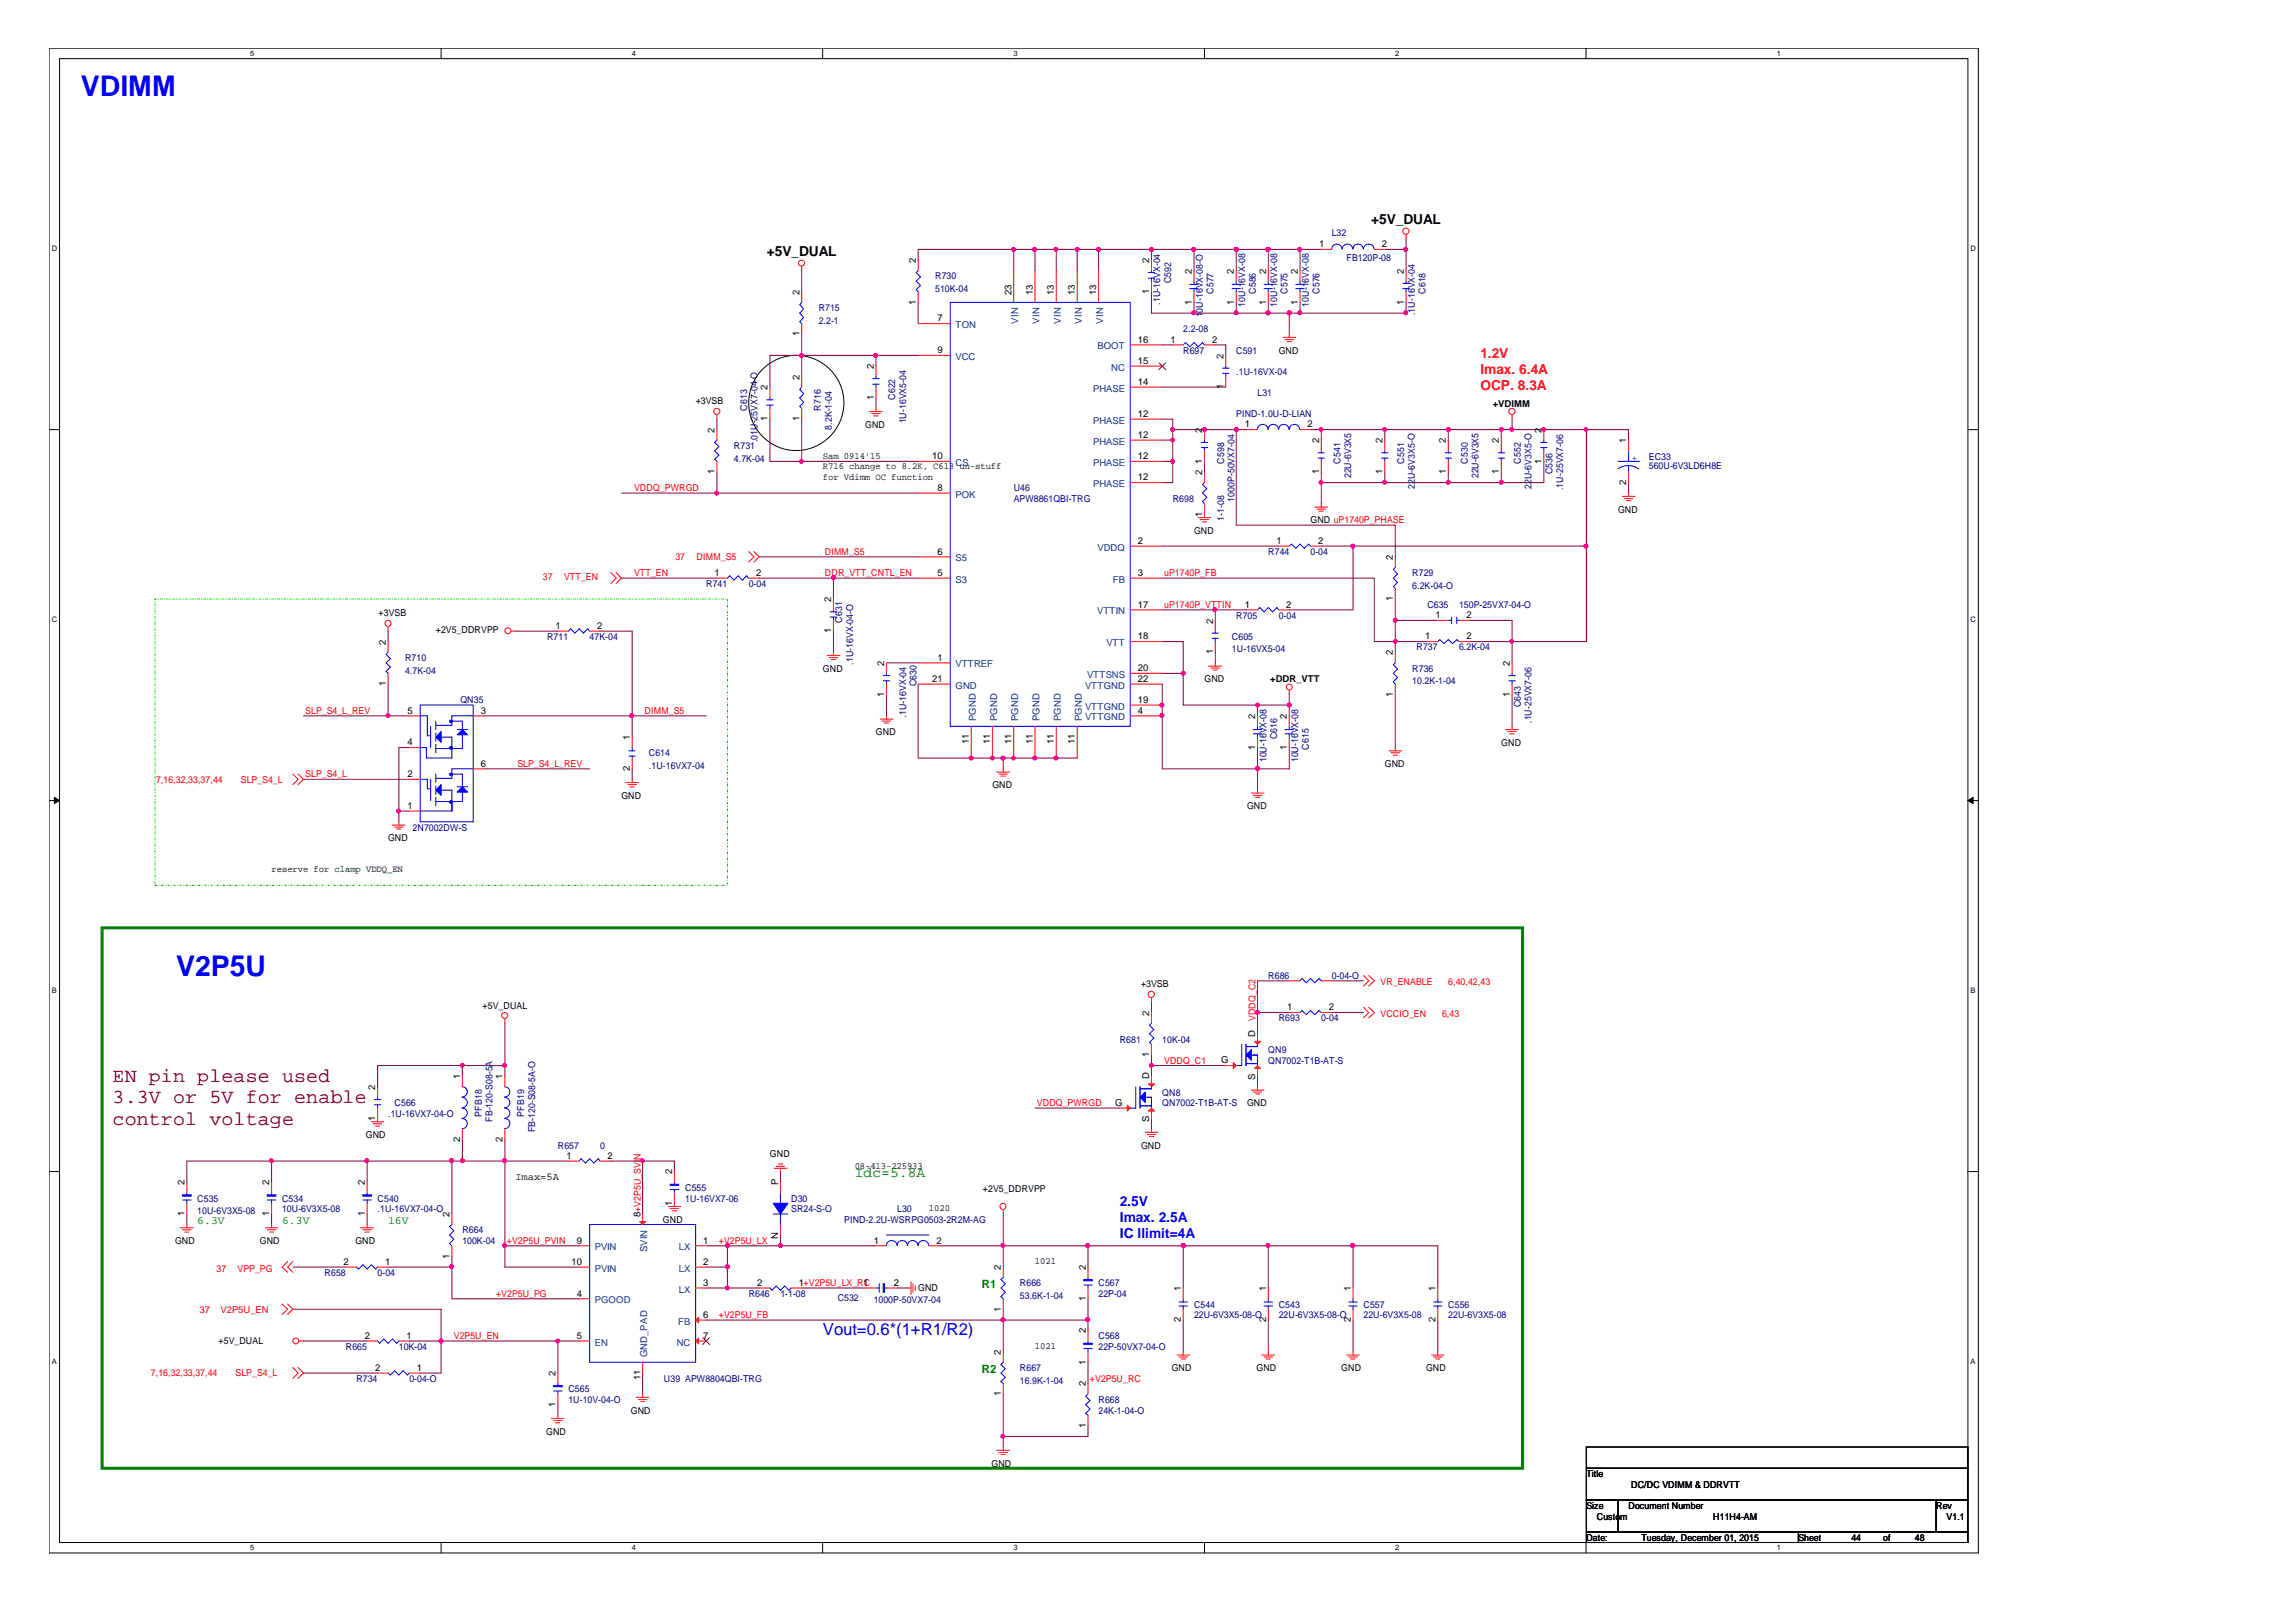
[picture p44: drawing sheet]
<svg xmlns="http://www.w3.org/2000/svg" width="297mm" height="210mm" viewBox="0 0 297 210" stroke-linecap="round" stroke-linejoin="round" font-family="sans-serif">
<defs><g id="words">
<g font-size="3.7" fill="#00f">
<text x="10.5" y="12.4">VDIMM</text>
<text x="22.8" y="126.3">V2P5U</text>
</g>
<g font-size="2.6" fill="#800000">
<text x="14.6" y="140">EN pin please used</text>
<text x="14.6" y="142.8">3.3V or 5V for enable</text>
<text x="14.6" y="145.6">control voltage</text>
</g>
<text font-size="2.2" fill="#00f" x="106.5" y="172.8">Vout=0.6*(1+R1/R2)</text>
<text font-size="1.9" fill="#008000" x="110.6" y="152.3">Idc=5.8A</text>
<g font-size="1.8">
<text x="177.4" y="29">+5V_DUAL</text>
<text x="99.2" y="33.1">+5V_DUAL</text>
</g>
<g font-size="1.8" fill="#f00">
<text x="191.5" y="46.3">1.2V</text>
<text x="191.5" y="48.4">Imax. 6.4A</text>
<text x="191.5" y="50.5">OCP. 8.3A</text>
</g>
<g font-size="1.8" fill="#00f">
<text x="144.9" y="156">2.5V</text>
<text x="144.9" y="158.1">Imax. 2.5A</text>
<text x="144.9" y="160.2">IC Ilimit=4A</text>
</g>
<g font-size="1.5" fill="#008000">
<text x="25.5" y="158.3">6.3V</text>
<text x="36.5" y="158.3">6.3V</text>
<text x="50.2" y="158.3">16V</text>
<text x="127" y="166.7">R1</text>
<text x="127" y="177.6">R2</text>
</g>
<text font-size="1.4" x="66.7" y="152.8">Imax=5A</text>
<g font-size="1.2">
<text x="118.5" y="34.1" transform="rotate(-90 118.5 34.1)">2</text>
<text x="148.7" y="34.1" transform="rotate(-90 148.7 34.1)">2</text>
<text x="154.2" y="35.4" transform="rotate(-90 154.2 35.4)">2</text>
<text x="159.6" y="35.4" transform="rotate(-90 159.6 35.4)">2</text>
<text x="163.8" y="35.4" transform="rotate(-90 163.8 35.4)">2</text>
<text x="167.9" y="35.4" transform="rotate(-90 167.9 35.4)">2</text>
<text x="170.6" y="32">1</text>
<text x="178.8" y="32">2</text>
<text x="181.6" y="35.4" transform="rotate(-90 181.6 35.4)">2</text>
<text x="103.4" y="38.2" transform="rotate(-90 103.4 38.2)">2</text>
<text x="118.5" y="39.4" transform="rotate(-90 118.5 39.4)">1</text>
<text x="121.3" y="41.6">7</text>
<text x="130.9" y="38.2" transform="rotate(-90 130.9 38.2)">23</text>
<text x="133.6" y="38.2" transform="rotate(-90 133.6 38.2)">13</text>
<text x="136.4" y="38.2" transform="rotate(-90 136.4 38.2)">13</text>
<text x="139.1" y="38.2" transform="rotate(-90 139.1 38.2)">13</text>
<text x="141.8" y="38.2" transform="rotate(-90 141.8 38.2)">13</text>
<text x="148.7" y="38" transform="rotate(-90 148.7 38)">1</text>
<text x="154.2" y="39.4" transform="rotate(-90 154.2 39.4)">1</text>
<text x="159.6" y="39.4" transform="rotate(-90 159.6 39.4)">1</text>
<text x="163.8" y="39.4" transform="rotate(-90 163.8 39.4)">1</text>
<text x="167.9" y="39.4" transform="rotate(-90 167.9 39.4)">1</text>
<text x="181.6" y="39.4" transform="rotate(-90 181.6 39.4)">1</text>
<text x="103.4" y="43.5" transform="rotate(-90 103.4 43.5)">1</text>
<text x="113" y="47.8" transform="rotate(-90 113 47.8)">2</text>
<text x="121.3" y="45.7">9</text>
<text x="147.2" y="47.1">15</text>
<text x="147.2" y="44.3">16</text>
<text x="151.4" y="44.3">1</text>
<text x="156.8" y="44.3">2</text>
<text x="158.3" y="46.4" transform="rotate(-90 158.3 46.4)">2</text>
<text x="165.4" y="45.8">GND</text>
<text x="90" y="52.3">+3VSB</text>
<text x="99.3" y="50.5" transform="rotate(-90 99.3 50.5)">2</text>
<text x="103.4" y="49.1" transform="rotate(-90 103.4 49.1)">2</text>
<text x="113" y="51.7" transform="rotate(-90 113 51.7)">1</text>
<text x="147.2" y="53.9">12</text>
<text x="147.2" y="49.8">14</text>
<text x="158.3" y="50.4" transform="rotate(-90 158.3 50.4)">1</text>
<text x="193.1" y="52.6">+VDIMM</text>
<text x="92.5" y="56" transform="rotate(-90 92.5 56)">2</text>
<text x="99.3" y="54.5" transform="rotate(-90 99.3 54.5)">1</text>
<text x="103.4" y="54.5" transform="rotate(-90 103.4 54.5)">1</text>
<text x="106.5" y="59.4">Sam 0914'15</text>
<text x="111.9" y="55.4">GND</text>
<text x="120.6" y="59.4">10</text>
<text x="147.2" y="59.4">12</text>
<text x="147.2" y="56.7">12</text>
<text x="155.5" y="56" transform="rotate(-90 155.5 56)">2</text>
<text x="161" y="55.3">1</text>
<text x="169.2" y="55.3">2</text>
<text x="170.6" y="57.4" transform="rotate(-90 170.6 57.4)">2</text>
<text x="178.9" y="57.4" transform="rotate(-90 178.9 57.4)">2</text>
<text x="187.1" y="57.4" transform="rotate(-90 187.1 57.4)">2</text>
<text x="193.9" y="57.4" transform="rotate(-90 193.9 57.4)">2</text>
<text x="199.4" y="56" transform="rotate(-90 199.4 56)">2</text>
<text x="210.4" y="57.4" transform="rotate(-90 210.4 57.4)">1</text>
<text x="92.5" y="61.4" transform="rotate(-90 92.5 61.4)">1</text>
<text x="106.5" y="60.7">R716 change to 8.2K, C613 un-stuff</text>
<text x="106.5" y="62.1">for Vdimm OC function</text>
<text x="121.3" y="63.5">8</text>
<text x="147.2" y="62.2">12</text>
<text x="155.5" y="61.5" transform="rotate(-90 155.5 61.5)">2</text>
<text x="155.5" y="60" transform="rotate(-90 155.5 60)">1</text>
<text x="170.6" y="61.4" transform="rotate(-90 170.6 61.4)">1</text>
<text x="178.9" y="61.4" transform="rotate(-90 178.9 61.4)">1</text>
<text x="187.1" y="61.4" transform="rotate(-90 187.1 61.4)">1</text>
<text x="193.9" y="61.4" transform="rotate(-90 193.9 61.4)">1</text>
<text x="199.4" y="60" transform="rotate(-90 199.4 60)">1</text>
<text x="210.4" y="62.8" transform="rotate(-90 210.4 62.8)">2</text>
<text x="121.3" y="71.8">6</text>
<text x="147.2" y="70.4">2</text>
<text x="154.5" y="69.1">GND</text>
<text x="155.5" y="66.9" transform="rotate(-90 155.5 66.9)">1</text>
<text x="165.1" y="70.4">1</text>
<text x="169.5" y="67.7">GND uP1740P_PHASE</text>
<text x="170.5" y="70.4">2</text>
<text x="209.3" y="66.4">GND</text>
<text x="92.5" y="74.5">1</text>
<text x="97.8" y="74.5">2</text>
<text x="107.5" y="77.9" transform="rotate(-90 107.5 77.9)">2</text>
<text x="121.3" y="74.5">5</text>
<text x="147.2" y="74.5">3</text>
<text x="180.2" y="77.8" transform="rotate(-90 180.2 77.8)">1</text>
<text x="180.2" y="72.4" transform="rotate(-90 180.2 72.4)">2</text>
<text x="49" y="79.8">+3VSB</text>
<text x="49.9" y="83.4" transform="rotate(-90 49.9 83.4)">2</text>
<text x="56.4" y="82">+2V5_DDRVPP</text>
<text x="71.9" y="81.4">1</text>
<text x="77.3" y="81.4">2</text>
<text x="107.5" y="81.9" transform="rotate(-90 107.5 81.9)">1</text>
<text x="147.2" y="78.6">17</text>
<text x="147.2" y="82.7">18</text>
<text x="156.9" y="80.7" transform="rotate(-90 156.9 80.7)">2</text>
<text x="161" y="78.6">1</text>
<text x="166.4" y="78.6">2</text>
<text x="184.4" y="82.7">1</text>
<text x="185.7" y="80">1</text>
<text x="189.7" y="80">2</text>
<text x="189.7" y="82.7">2</text>
<text x="49.9" y="88.8" transform="rotate(-90 49.9 88.8)">1</text>
<text x="106.5" y="86.9">GND</text>
<text x="114.4" y="86.2" transform="rotate(-90 114.4 86.2)">2</text>
<text x="120.6" y="88.2">21</text>
<text x="121.3" y="85.5">1</text>
<text x="147.2" y="86.8">20</text>
<text x="147.2" y="88.2">22</text>
<text x="155.8" y="88.3">GND</text>
<text x="156.9" y="84.7" transform="rotate(-90 156.9 84.7)">1</text>
<text x="164.3" y="88.3">+DDR_VTT</text>
<text x="180.2" y="84.8" transform="rotate(-90 180.2 84.8)">2</text>
<text x="195.3" y="86.2" transform="rotate(-90 195.3 86.2)">2</text>
<text x="52.7" y="92.3">5</text>
<text x="62.2" y="92.3">3</text>
<text x="81.5" y="95.8" transform="rotate(-90 81.5 95.8)">1</text>
<text x="113.3" y="95.1">GND</text>
<text x="114.4" y="90.2" transform="rotate(-90 114.4 90.2)">1</text>
<text x="147.2" y="92.3">4</text>
<text x="147.2" y="90.9">19</text>
<text x="162.4" y="93" transform="rotate(-90 162.4 93)">2</text>
<text x="166.5" y="93" transform="rotate(-90 166.5 93)">2</text>
<text x="180.2" y="90.2" transform="rotate(-90 180.2 90.2)">1</text>
<text x="195.3" y="90.2" transform="rotate(-90 195.3 90.2)">1</text>
<text x="52.7" y="100.6">2</text>
<text x="52.7" y="96.4">4</text>
<text x="62.2" y="99.2">6</text>
<text x="81.5" y="99.8" transform="rotate(-90 81.5 99.8)">2</text>
<text x="125.3" y="96.3" transform="rotate(-90 125.3 96.3)">11</text>
<text x="128.1" y="96.3" transform="rotate(-90 128.1 96.3)">11</text>
<text x="128.4" y="102">GND</text>
<text x="130.9" y="96.3" transform="rotate(-90 130.9 96.3)">11</text>
<text x="133.6" y="96.3" transform="rotate(-90 133.6 96.3)">11</text>
<text x="136.4" y="96.3" transform="rotate(-90 136.4 96.3)">11</text>
<text x="139.1" y="96.3" transform="rotate(-90 139.1 96.3)">11</text>
<text x="162.4" y="97" transform="rotate(-90 162.4 97)">1</text>
<text x="166.5" y="97" transform="rotate(-90 166.5 97)">1</text>
<text x="179.2" y="99.2">GND</text>
<text x="194.2" y="96.5">GND</text>
<text x="52.7" y="104.7">1</text>
<text x="80.4" y="103.4">GND</text>
<text x="161.3" y="104.7">GND</text>
<text x="35.1" y="112.8">reserve for clamp VDDQ_EN</text>
<text x="50.2" y="108.9">GND</text>
<text x="62.4" y="130.5">+5V_DUAL</text>
<text x="147.6" y="127.8">+3VSB</text>
<text x="148.7" y="131.4" transform="rotate(-90 148.7 131.4)">2</text>
<text x="166.5" y="130.7">1</text>
<text x="171.9" y="130.7">2</text>
<text x="148.7" y="136.8" transform="rotate(-90 148.7 136.8)">1</text>
<text x="158" y="137.6">G</text>
<text x="162.4" y="134.2" transform="rotate(-90 162.4 134.2)">D</text>
<text x="48.6" y="141" transform="rotate(-90 48.6 141)">2</text>
<text x="59.5" y="139.7" transform="rotate(-90 59.5 139.7)">1</text>
<text x="65" y="139.7" transform="rotate(-90 65 139.7)">1</text>
<text x="144.3" y="143.1">G</text>
<text x="148.7" y="139.7" transform="rotate(-90 148.7 139.7)">D</text>
<text x="161.3" y="143.1">GND</text>
<text x="162.4" y="139.7" transform="rotate(-90 162.4 139.7)">S</text>
<text x="47.3" y="147.2">GND</text>
<text x="48.6" y="145" transform="rotate(-90 48.6 145)">1</text>
<text x="59.5" y="147.8" transform="rotate(-90 59.5 147.8)">2</text>
<text x="65" y="147.8" transform="rotate(-90 65 147.8)">2</text>
<text x="73.3" y="150">1</text>
<text x="78.6" y="150">2</text>
<text x="99.6" y="149.7">GND</text>
<text x="147.6" y="148.6">GND</text>
<text x="148.7" y="145.2" transform="rotate(-90 148.7 145.2)">S</text>
<text x="23.9" y="153.4" transform="rotate(-90 23.9 153.4)">2</text>
<text x="34.8" y="153.4" transform="rotate(-90 34.8 153.4)">2</text>
<text x="47.2" y="153.4" transform="rotate(-90 47.2 153.4)">2</text>
<text x="87" y="152" transform="rotate(-90 87 152)">2</text>
<text x="100.7" y="153.4" transform="rotate(-90 100.7 153.4)">P</text>
<text x="110.6" y="151.3">08-413-225933</text>
<text x="127.2" y="154.3">+2V5_DDRVPP</text>
<text x="22.6" y="161">GND</text>
<text x="23.9" y="157.4" transform="rotate(-90 23.9 157.4)">1</text>
<text x="33.6" y="161">GND</text>
<text x="34.8" y="157.4" transform="rotate(-90 34.8 157.4)">1</text>
<text x="46" y="161">GND</text>
<text x="47.2" y="157.4" transform="rotate(-90 47.2 157.4)">1</text>
<text x="58.2" y="157.5" transform="rotate(-90 58.2 157.5)">2</text>
<text x="74.6" y="160.9">9</text>
<text x="82.8" y="157.5" transform="rotate(-90 82.8 157.5)">8+V2P5U_SVIN</text>
<text x="85.8" y="158.3">GND</text>
<text x="87" y="156" transform="rotate(-90 87 156)">1</text>
<text x="91" y="160.9">1</text>
<text x="100.7" y="160.3" transform="rotate(-90 100.7 160.3)">N</text>
<text x="113" y="160.9">1</text>
<text x="120.2" y="156.7">1020</text>
<text x="121.2" y="160.9">2</text>
<text x="44.4" y="163.7">2</text>
<text x="49.8" y="163.7">1</text>
<text x="58.2" y="162.9" transform="rotate(-90 58.2 162.9)">1</text>
<text x="74" y="163.7">10</text>
<text x="74.6" y="167.8">4</text>
<text x="91" y="166.4">3</text>
<text x="91" y="163.7">2</text>
<text x="98" y="166.4">2</text>
<text x="103.3" y="166.4">1+V2P5U_LX_RC</text>
<text x="111.7" y="166.4">1</text>
<text x="115.7" y="166.4">2</text>
<text x="118.8" y="167">GND</text>
<text x="129.5" y="164.4" transform="rotate(-90 129.5 164.4)">2</text>
<text x="133.9" y="163.6">1021</text>
<text x="140.5" y="164.4" transform="rotate(-90 140.5 164.4)">2</text>
<text x="152.8" y="167.1" transform="rotate(-90 152.8 167.1)">1</text>
<text x="163.8" y="167.1" transform="rotate(-90 163.8 167.1)">1</text>
<text x="174.8" y="167.1" transform="rotate(-90 174.8 167.1)">1</text>
<text x="185.7" y="167.1" transform="rotate(-90 185.7 167.1)">1</text>
<text x="28.3" y="173.9">+5V_DUAL</text>
<text x="47.2" y="173.2">2</text>
<text x="52.6" y="173.2">1</text>
<text x="74.6" y="173.2">5</text>
<text x="91" y="170.5">6</text>
<text x="91" y="173.2">7</text>
<text x="129.5" y="169.7" transform="rotate(-90 129.5 169.7)">1</text>
<text x="140.5" y="172.6" transform="rotate(-90 140.5 172.6)">2</text>
<text x="140.5" y="168.3" transform="rotate(-90 140.5 168.3)">1</text>
<text x="152.8" y="171.1" transform="rotate(-90 152.8 171.1)">2</text>
<text x="163.8" y="171.1" transform="rotate(-90 163.8 171.1)">2</text>
<text x="174.8" y="171.1" transform="rotate(-90 174.8 171.1)">2</text>
<text x="185.7" y="171.1" transform="rotate(-90 185.7 171.1)">2</text>
<text x="48.6" y="177.4">2</text>
<text x="53.9" y="177.4">1</text>
<text x="71.9" y="178.1" transform="rotate(-90 71.9 178.1)">2</text>
<text x="82.8" y="178.6" transform="rotate(-90 82.8 178.6)">11</text>
<text x="129.5" y="175.3" transform="rotate(-90 129.5 175.3)">2</text>
<text x="133.9" y="174.6">1021</text>
<text x="140.5" y="179.4" transform="rotate(-90 140.5 179.4)">2</text>
<text x="140.5" y="176.6" transform="rotate(-90 140.5 176.6)">1</text>
<text x="151.6" y="177.4">GND</text>
<text x="162.6" y="177.4">GND</text>
<text x="173.5" y="177.4">GND</text>
<text x="184.5" y="177.4">GND</text>
<text x="70.7" y="185.7">GND</text>
<text x="71.9" y="182" transform="rotate(-90 71.9 182)">1</text>
<text x="81.6" y="182.9">GND</text>
<text x="129.5" y="180.7" transform="rotate(-90 129.5 180.7)">1</text>
<text x="140.5" y="184.8" transform="rotate(-90 140.5 184.8)">1</text>
<text x="128.3" y="189.8">GND</text>
<text x="205.2" y="191.1">Title</text>
<text x="205.2" y="195.3">Size</text>
<text x="206.6" y="196.7">Custom</text>
<text x="210.7" y="195.3">Document Number</text>
<text x="211" y="192.5">DC/DC VDIMM &amp; DDRVTT</text>
<text x="221.7" y="196.7">H11H4-AM</text>
<text x="250.5" y="195.3">Rev</text>
<text x="251.8" y="196.7">V1.1</text>
<text x="205.2" y="199.4">Date:</text>
<text x="212.3" y="199.4">Tuesday, December 01, 2015</text>
<text x="232.7" y="199.4">Sheet</text>
<text x="239.5" y="199.4">44</text>
<text x="243.6" y="199.4">of</text>
<text x="247.7" y="199.4">48</text>
</g>
<g font-size="1.2" fill="#000080">
<text x="172.3" y="30.5">L32</text>
<text x="174.2" y="33.8">FB120P-08</text>
<text x="105.9" y="40.3">R715</text>
<text x="105.9" y="41.9">2.2-1</text>
<text x="121" y="36.2">R730</text>
<text x="121" y="37.8">510K-04</text>
<text x="150.1" y="39.4" transform="rotate(-90 150.1 39.4)">.1U-16VX-04</text>
<text x="151.5" y="36.7" transform="rotate(-90 151.5 36.7)">C592</text>
<text x="155.6" y="41.1" transform="rotate(-90 155.6 41.1)">10U-16VX-08-O</text>
<text x="157" y="38" transform="rotate(-90 157 38)">C577</text>
<text x="161.1" y="39.7" transform="rotate(-90 161.1 39.7)">10U-16VX-08</text>
<text x="162.5" y="38" transform="rotate(-90 162.5 38)">C586</text>
<text x="165.2" y="39.7" transform="rotate(-90 165.2 39.7)">10U-16VX-08</text>
<text x="166.6" y="38" transform="rotate(-90 166.6 38)">C575</text>
<text x="169.3" y="39.7" transform="rotate(-90 169.3 39.7)">10U-16VX-08</text>
<text x="170.7" y="38" transform="rotate(-90 170.7 38)">C576</text>
<text x="183" y="40.8" transform="rotate(-90 183 40.8)">.1U-16VX-04</text>
<text x="184.4" y="38" transform="rotate(-90 184.4 38)">C618</text>
<text x="153.1" y="45.8">R697</text>
<text x="153.1" y="43">2.2-08</text>
<text x="159.9" y="45.8">C591</text>
<text x="96.6" y="53.1" transform="rotate(-90 96.6 53.1)">C613</text>
<text x="106.2" y="53.1" transform="rotate(-90 106.2 53.1)">R716</text>
<text x="115.8" y="51.7" transform="rotate(-90 115.8 51.7)">C622</text>
<text x="159.9" y="54">PIND-1.0U-D-LIAN</text>
<text x="159.9" y="48.5">.1U-16VX-04</text>
<text x="162.7" y="51.2">L31</text>
<text x="95" y="58.1">R731</text>
<text x="95" y="59.7">4.7K-04</text>
<text x="98" y="57.2" transform="rotate(-90 98 57.2)">.01U-25VX7-04-O</text>
<text x="107.6" y="55.6" transform="rotate(-90 107.6 55.6)">8.2K-1-04</text>
<text x="117.2" y="54.8" transform="rotate(-90 117.2 54.8)">1U-16VX5-04</text>
<text x="213.3" y="59.5">EC33</text>
<text x="131.1" y="65">APW8861QBI-TRG</text>
<text x="131.1" y="63.6">U46</text>
<text x="151.7" y="65">R698</text>
<text x="158.4" y="60" transform="rotate(-90 158.4 60)">C598</text>
<text x="159.7" y="64.9" transform="rotate(-90 159.7 64.9)">1000P-50VX7-04</text>
<text x="173.4" y="60" transform="rotate(-90 173.4 60)">C541</text>
<text x="174.8" y="61.9" transform="rotate(-90 174.8 61.9)">22U-6V3X5</text>
<text x="181.7" y="60" transform="rotate(-90 181.7 60)">C551</text>
<text x="183" y="63.3" transform="rotate(-90 183 63.3)">22U-6V3X5-O</text>
<text x="189.9" y="60" transform="rotate(-90 189.9 60)">C530</text>
<text x="191.3" y="61.9" transform="rotate(-90 191.3 61.9)">22U-6V3X5</text>
<text x="196.8" y="60" transform="rotate(-90 196.8 60)">C552</text>
<text x="198.1" y="63.3" transform="rotate(-90 198.1 63.3)">22U-6V3X5-O</text>
<text x="200.9" y="61.4" transform="rotate(-90 200.9 61.4)">C536</text>
<text x="202.2" y="63.4" transform="rotate(-90 202.2 63.4)">.1U-25VX7-06</text>
<text x="213.3" y="60.7">560U-6V3LD6H8E</text>
<text x="158.4" y="67.4" transform="rotate(-90 158.4 67.4)">1-1-08</text>
<text x="164.1" y="71.8">R744</text>
<text x="169.5" y="71.8">0-04</text>
<text x="91.4" y="76">R741</text>
<text x="96.9" y="76">0-04</text>
<text x="182.7" y="74.6">R729</text>
<text x="182.7" y="76.2">6.2K-04-O</text>
<text x="70.8" y="82.8">R711</text>
<text x="76.3" y="82.8">47K-04</text>
<text x="109" y="80.6" transform="rotate(-90 109 80.6)">C631</text>
<text x="159.4" y="82.8">C605</text>
<text x="159.9" y="80.1">R705</text>
<text x="165.4" y="80.1">0-04</text>
<text x="184.7" y="78.7">C635</text>
<text x="188.8" y="78.7">150P-25VX7-04-O</text>
<text x="52.4" y="85.5">R710</text>
<text x="52.4" y="87.2">4.7K-04</text>
<text x="110.4" y="86" transform="rotate(-90 110.4 86)">.1U-16VX-04-O</text>
<text x="118.6" y="88.8" transform="rotate(-90 118.6 88.8)">C630</text>
<text x="159.4" y="84.4">1U-16VX5-04</text>
<text x="182.7" y="86.9">R736</text>
<text x="182.7" y="88.6">10.2K-1-04</text>
<text x="183.3" y="84.2">R737</text>
<text x="188.8" y="84.2">6.2K-04</text>
<text x="59.6" y="91">QN35</text>
<text x="117.2" y="92.9" transform="rotate(-90 117.2 92.9)">.1U-16VX-04</text>
<text x="165.2" y="95.6" transform="rotate(-90 165.2 95.6)">C616</text>
<text x="196.8" y="91.5" transform="rotate(-90 196.8 91.5)">C643</text>
<text x="198.1" y="93.6" transform="rotate(-90 198.1 93.6)">.1U-25VX7-06</text>
<text x="83.9" y="97.9">C614</text>
<text x="83.9" y="99.5">.1U-16VX7-04</text>
<text x="163.8" y="98.7" transform="rotate(-90 163.8 98.7)">10U-16VX-08</text>
<text x="167.9" y="98.7" transform="rotate(-90 167.9 98.7)">10U-16VX-08</text>
<text x="169.3" y="97" transform="rotate(-90 169.3 97)">C615</text>
<text x="53.4" y="107.5">2N7002DW-S</text>
<text x="164.1" y="126.7">R686</text>
<text x="172.3" y="126.7">0-04-O</text>
<text x="144.9" y="134.9">R681</text>
<text x="150.4" y="134.9">10K-04</text>
<text x="164.1" y="136.3">QN9</text>
<text x="164.1" y="137.7">QN7002-T1B-AT-S</text>
<text x="165.4" y="132.2">R693</text>
<text x="170.9" y="132.2">0-04</text>
<text x="51.1" y="143.1">C566</text>
<text x="150.4" y="141.8">QN8</text>
<text x="150.4" y="143.1">QN7002-T1B-AT-S</text>
<text x="50.2" y="144.5">.1U-16VX7-04-O</text>
<text x="62.4" y="144.5" transform="rotate(-90 62.4 144.5)">PFB18</text>
<text x="63.7" y="145.2" transform="rotate(-90 63.7 145.2)">FB-120-S08-5A</text>
<text x="67.8" y="144.5" transform="rotate(-90 67.8 144.5)">PFB19</text>
<text x="69.2" y="146.5" transform="rotate(-90 69.2 146.5)">FB-120-S08-5A-O</text>
<text x="72.2" y="148.6">R657</text>
<text x="77.6" y="148.6">0</text>
<text x="25.5" y="155.5">C535</text>
<text x="36.5" y="155.5">C534</text>
<text x="48.9" y="155.5">C540</text>
<text x="88.6" y="155.5">1U-16VX7-06</text>
<text x="88.6" y="154.1">C555</text>
<text x="102.4" y="155.5">D30</text>
<text x="25.5" y="157.2">10U-6V3X5-08</text>
<text x="36.5" y="156.9">10U-6V3X5-08</text>
<text x="48.9" y="156.9">.1U-16VX7-04-O</text>
<text x="59.8" y="159.6">R664</text>
<text x="59.8" y="161">100K-04</text>
<text x="102.4" y="156.9">SR24-S-O</text>
<text x="109.2" y="158.3">PIND-2.2U-WSRPG0503-2R2M-AG</text>
<text x="116.1" y="156.9">L30</text>
<text x="42" y="165.1">R658</text>
<text x="48.9" y="165.1">0-04</text>
<text x="96.9" y="167.8">R646</text>
<text x="101" y="167.8">1-1-08</text>
<text x="132" y="166.5">R666</text>
<text x="142.1" y="167.8">22P-04</text>
<text x="142.1" y="166.5">C567</text>
<text x="108.4" y="168.4">C532</text>
<text x="113" y="168.7">1000P-50VX7-04</text>
<text x="132" y="168.1">53.6K-1-04</text>
<text x="142.1" y="173.3">C568</text>
<text x="154.5" y="169.2">C544</text>
<text x="154.5" y="170.6">22U-6V3X5-08-O</text>
<text x="165.4" y="169.2">C543</text>
<text x="165.4" y="170.6">22U-6V3X5-08-O</text>
<text x="176.4" y="169.2">C557</text>
<text x="176.4" y="170.6">22U-6V3X5-08</text>
<text x="187.4" y="169.2">C556</text>
<text x="187.4" y="170.6">22U-6V3X5-08</text>
<text x="44.7" y="174.7">R665</text>
<text x="46.1" y="178.8">R734</text>
<text x="51.6" y="174.7">10K-04</text>
<text x="53" y="178.8">0-04-O</text>
<text x="85.9" y="178.8">U39 APW8804QBI-TRG</text>
<text x="132" y="177.4">R667</text>
<text x="132" y="179.1">16.9K-1-04</text>
<text x="142.1" y="174.7">22P-50VX7-04-O</text>
<text x="73.5" y="181.5">1U-10V-04-O</text>
<text x="73.5" y="180.2">C565</text>
<text x="142.1" y="181.5">R668</text>
<text x="142.1" y="182.9">24K-1-04-O</text>
</g>
<g font-size="1.2" fill="#004080">
<text x="131.7" y="41.9" transform="rotate(-90 131.7 41.9)">VIN</text>
<text x="134.5" y="41.9" transform="rotate(-90 134.5 41.9)">VIN</text>
<text x="137.2" y="41.9" transform="rotate(-90 137.2 41.9)">VIN</text>
<text x="140" y="41.9" transform="rotate(-90 140 41.9)">VIN</text>
<text x="142.7" y="41.9" transform="rotate(-90 142.7 41.9)">VIN</text>
<text x="123.6" y="42.5">TON</text>
<text x="123.6" y="46.6">VCC</text>
<text x="142" y="45.2">BOOT</text>
<text x="143.8" y="48">NC</text>
<text x="141.4" y="50.7">PHASE</text>
<text x="141.4" y="57.5">PHASE</text>
<text x="141.4" y="54.8">PHASE</text>
<text x="123.6" y="64.4">POK</text>
<text x="123.6" y="60.3">CS</text>
<text x="141.4" y="63">PHASE</text>
<text x="141.4" y="60.3">PHASE</text>
<text x="142" y="71.3">VDDQ</text>
<text x="123.6" y="75.4">S3</text>
<text x="123.6" y="72.7">S5</text>
<text x="144" y="75.4">FB</text>
<text x="141.9" y="79.5">VTTIN</text>
<text x="143.1" y="83.6">VTT</text>
<text x="123.6" y="86.4">VTTREF</text>
<text x="123.6" y="89.1">GND</text>
<text x="140.4" y="89.1">VTTGND</text>
<text x="140.6" y="87.7">VTTSNS</text>
<text x="126.2" y="93.3" transform="rotate(-90 126.2 93.3)">PGND</text>
<text x="129" y="93.3" transform="rotate(-90 129 93.3)">PGND</text>
<text x="131.7" y="93.3" transform="rotate(-90 131.7 93.3)">PGND</text>
<text x="134.5" y="93.3" transform="rotate(-90 134.5 93.3)">PGND</text>
<text x="137.2" y="93.3" transform="rotate(-90 137.2 93.3)">PGND</text>
<text x="140" y="93.3" transform="rotate(-90 140 93.3)">PGND</text>
<text x="140.4" y="93.2">VTTGND</text>
<text x="140.4" y="91.8">VTTGND</text>
<text x="77" y="161.8">PVIN</text>
<text x="87.8" y="161.8">LX</text>
<text x="77" y="164.6">PVIN</text>
<text x="83.7" y="162.1" transform="rotate(-90 83.7 162.1)">SVIN</text>
<text x="87.8" y="167.3">LX</text>
<text x="87.8" y="164.6">LX</text>
<text x="77" y="168.7">PGOOD</text>
<text x="87.8" y="171.4">FB</text>
<text x="77" y="174.1">EN</text>
<text x="83.7" y="175.6" transform="rotate(-90 83.7 175.6)">GND_PAD</text>
<text x="87.5" y="174.1">NC</text>
</g>
<text font-size="1.2" fill="#00f" x="211.1" y="59.6">+</text>
<g font-size="1.2" fill="#f00">
<text x="82" y="63.6">VDDQ_PWRGD</text>
<text x="106.7" y="71.8">DIMM_S5</text>
<text x="70.2" y="75.1">37</text>
<text x="73" y="75.1">VTT_EN</text>
<text x="82" y="74.6">VTT_EN</text>
<text x="87.4" y="72.5">37</text>
<text x="90.1" y="72.5">DIMM_S5</text>
<text x="106.7" y="74.6">DDR_VTT_CNTL_EN</text>
<text x="150.6" y="74.6">uP1740P_FB</text>
<text x="150.6" y="78.7">uP1740P_VTTIN</text>
<text x="39.5" y="92.4">SLP_S4_L_REV</text>
<text x="83.4" y="92.4">DIMM_S5</text>
<text x="20.2" y="101.3">7,16,32,33,37,44</text>
<text x="31.2" y="101.3">SLP_S4_L</text>
<text x="39.5" y="100.6">SLP_S4_L</text>
<text x="66.9" y="99.2">SLP_S4_L_REV</text>
<text x="178.6" y="131.6">VCCIO_EN</text>
<text x="178.6" y="127.5">VR_ENABLE</text>
<text x="186.6" y="131.6">6,43</text>
<text x="187.4" y="127.5">6,40,42,43</text>
<text x="150.6" y="137.6">VDDQ_C1</text>
<text x="162.4" y="132.1" transform="rotate(-90 162.4 132.1)">VDDQ_C2</text>
<text x="134.2" y="143.1">VDDQ_PWRGD</text>
<text x="65.6" y="161">+V2P5U_PVIN</text>
<text x="93" y="161">+V2P5U_LX</text>
<text x="28" y="164.6">37</text>
<text x="30.7" y="164.6">VPP_PG</text>
<text x="64.2" y="167.8">+V2P5U_PG</text>
<text x="25.8" y="169.9">37</text>
<text x="28.5" y="169.9">V2P5U_EN</text>
<text x="58.7" y="173.3">V2P5U_EN</text>
<text x="93" y="170.6">+V2P5U_FB</text>
<text x="19.5" y="178.1">7,16,32,33,37,44</text>
<text x="30.5" y="178.1">SLP_S4_L</text>
<text x="141" y="178.8">+V2P5U_RC</text>
</g>
<g font-size="1">
<text x="32.4" y="7.3">5</text>
<text x="81.7" y="7.3">4</text>
<text x="131.1" y="7.3">3</text>
<text x="180.5" y="7.3">2</text>
<text x="229.9" y="7.3">1</text>
<text x="6.7" y="32.5">D</text>
<text x="254.9" y="32.5">D</text>
<text x="6.7" y="80.5">C</text>
<text x="254.9" y="80.5">C</text>
<text x="6.7" y="128.5">B</text>
<text x="254.9" y="128.5">B</text>
<text x="6.7" y="176.5">A</text>
<text x="254.9" y="176.5">A</text>
<text x="32.4" y="200.6">5</text>
<text x="81.7" y="200.6">4</text>
<text x="131.1" y="200.6">3</text>
<text x="180.5" y="200.6">2</text>
<text x="229.9" y="200.6">1</text>
</g>
</g></defs>
<path d="M6.3 6.2h249.6v194.8h-249.6zM7.7 7.6h246.9v192h-246.9z" fill="none" stroke="#000" stroke-width=".13"/>
<g fill="#fff">
<path d="M32.4 6.4h.5v1.1h-.5z"/>
<path d="M32.4 199.7h.5v1.1h-.5z"/>
</g>
<path d="M57.1 6.2v1.4M57.1 199.6v1.4" fill="none" stroke="#000" stroke-width=".13"/>
<g fill="#fff">
<path d="M81.7 6.4h.6v1.1h-.6z"/>
<path d="M81.7 199.7h.6v1.1h-.6z"/>
</g>
<path d="M106.4 6.2v1.4M106.4 199.6v1.4" fill="none" stroke="#000" stroke-width=".13"/>
<g fill="#fff">
<path d="M131.1 6.4h.6v1.1h-.6z"/>
<path d="M131.1 199.7h.6v1.1h-.6z"/>
</g>
<path d="M155.8 6.2v1.4M155.8 199.6v1.4" fill="none" stroke="#000" stroke-width=".13"/>
<g fill="#fff">
<path d="M180.5 6.4h.6v1.1h-.6z"/>
<path d="M180.5 199.7h.6v1.1h-.6z"/>
</g>
<path d="M205.2 6.2v1.4M205.2 199.6v1.4" fill="none" stroke="#000" stroke-width=".13"/>
<g fill="#fff">
<path d="M229.9 6.4h.5v1.1h-.5z"/>
<path d="M229.9 199.7h.5v1.1h-.5z"/>
<path d="M6.7 31.6h.7v1.1h-.7z"/>
<path d="M254.9 31.6h.8v1.1h-.8z"/>
<path d="M6.7 79.6h.7v1.1h-.7z"/>
<path d="M254.9 79.6h.8v1.1h-.8z"/>
</g>
<path d="M6.3 55.6h1.4M254.6 55.6h1.3" fill="none" stroke="#000" stroke-width=".13"/>
<g fill="#fff">
<path d="M6.7 127.6h.6v1.1h-.6z"/>
<path d="M254.9 127.6h.7v1.1h-.7z"/>
</g>
<path d="M6.3 103.6h1.4M254.6 103.6h1.3" fill="none" stroke="#000" stroke-width=".13"/>
<g fill="#000" stroke="#000" stroke-width=".13">
<path d="M7 103.2l.7 .4-.7 .4z" fill-rule="evenodd"/>
<path d="M254.6 103.6l.7-.4v.8z" fill-rule="evenodd"/>
</g>
<g fill="#fff">
<path d="M6.7 175.6h.6v1.1h-.6z"/>
<path d="M254.9 175.6h.7v1.1h-.7z"/>
</g>
<g fill="none" stroke="#000" stroke-width=".13">
<path d="M6.3 151.6h1.4M254.6 151.6h1.3M205.2 187.3h49.4v2.7h-49.4zM205.2 190h49.4v4.1h-49.4zM205.2 194.1h4.1v4.2h-4.1zM205.2 198.3h27.5v1.3h-27.5zM209.3 194.1h41.2v4.2h-41.2zM232.7 198.3h21.9v1.3h-21.9zM250.5 194.1h4.1v4.2h-4.1z"/>
<circle cx="103" cy="52.1" r="6.2"/>
</g>
<path d="M13.2 120.1h183.8v69.9h-183.8z" fill="none" stroke="#008000" stroke-width=".38"/>
<path d="M20.1 77.5h74v37.1h-74z" fill="none" stroke="#0f0" stroke-width=".13" stroke-dasharray=".3 .3 0 .3"/>
<g fill="none" stroke="#800040" stroke-width=".13">
<path d="M103.7 35v2.8M118.8 39.1v2.8M131.1 32.3v2.7M133.9 32.3v2.7M136.7 32.3v2.7M139.4 32.3v2.7M142.1 32.3v2.7M149 32.3v1.4M149 37.8v2.7h32.9v-1.4M154.5 32.3v2.7M154.5 39.1v1.4M159.9 32.3v2.7"/>
<path d="M159.9 39.1v1.4M164.1 32.3v2.7M164.1 39.1v1.4M168.2 32.3v2.7M168.2 39.1v1.4M170.9 32.3h-52.1v1.4M179.2 32.3h2.7M181.9 30.9v4.1M92.8 54.2v1.4M99.6 54.2v5.5h19.2M103.7 43.2v5.5M103.7 54.2v5.5"/>
<path d="M113.3 46v1.4M113.3 51.5v1.3M118.8 46h-19.2v4.1M150.4 44.6h1.3M150.4 54.2h1.3v8.3h-1.3M150.4 59.7h1.3M150.4 50.1h8.2M150.4 57h1.3M151.7 55.6h9.6M155.8 59.7v1.4M157.2 44.6h1.4v1.4M159.9 55.6v12.4h20.6v4.1"/>
<path d="M166.8 40.5v2.7M169.5 55.6h41.2v1.4M170.9 55.6v1.4M179.2 55.6v1.4M187.4 55.6v1.4M194.2 55.6v1.4M195.6 54.2v1.4M199.7 59.7v2.8h-28.8M205.2 55.6v27.4h-15.1M80.4 74.8h12.4M80.4 63.8h38.4M92.8 61.1v2.7"/>
<path d="M98.2 74.8h20.6M98.2 72.1h20.6M107.8 74.8v2.7M150.4 70.7h15M150.4 74.8h27.4v8.2h6.9M150.4 78.9h10.9M157.2 78.9v1.4M170.9 70.7h34.3M170.9 61.1v4.1M175 70.7v8.2h-8.2M179.2 61.1v1.4M180.5 77.5v6.9"/>
<path d="M187.4 61.1v1.4M194.2 61.1v1.4M210.7 62.5v1.3M39.2 92.6h13.8M50.2 81.7v1.3M50.2 88.5v4.1M53 96.7h-1.4v9.7M62.6 99.5h13.7M62.6 92.6h28.8M66.7 81.7h5.5M77.6 81.7h4.2v13.7M81.8 99.5v1.4"/>
<path d="M107.8 81.7v2.7M114.7 85.8h4.1M114.7 89.9v2.7M118.8 88.5v9.6h20.6M129.8 98.1v1.4M150.4 83h2.7v8.2h13.7M150.4 88.5v11h16.4v-2.8M150.4 87.1h2.7M157.2 84.4v1.4M162.7 91.2v1.4M162.7 96.7v5.5M166.8 89.9v2.7"/>
<path d="M180.5 89.9v6.8M180.5 80.3h5.5M190.1 80.3h5.5v5.5M195.6 89.9v4.1M39.2 100.9h13.8M51.6 105h1.4M59.8 137.9v1.3M65.3 137.9h-16.4v2.7M65.3 132.4v6.8M149 129.7v1.3M149 136.5v2.7M149 137.9h9.6"/>
<path d="M162.7 139.2v1.4M162.7 131h4.1M166.8 126.9h-4.1v6.9M172.3 131h4.1M172.3 126.9h4.1M24.2 157.1v1.4M35.1 150.3v2.7M35.1 157.1v1.4M47.5 150.3v2.7M47.5 157.1v1.4M58.5 150.3v6.8M59.8 147.5v2.8"/>
<path d="M65.3 147.5v16.5h9.6M73.5 150.3h-49.3v2.7M79 150.3h8.2v1.3M83.1 150.3v6.8M101 151.6v1.4M101 159.8v1.4M129.8 157.1v6.9M133.9 143.4h11M149 144.8v1.3M37.9 169.4h19.2v8.3h-2.7M37.9 164h6.8M39.2 173.5h8.3"/>
<path d="M39.2 177.7h9.7M50.2 164h8.3M53 173.5h21.9M58.5 162.6v5.5h16.4M65.3 161.2h9.6M72.2 173.5v4.2M83.1 177.7v2.7M91.4 164h2.7M91.4 161.2h21.9M91.4 170.8h49.4M91.4 166.7h6.8M94.1 161.2v5.5"/>
<path d="M103.7 166.7h8.2M116.1 166.7h1.3M121.5 161.2h64.5v5.5M129.8 169.4v5.5M140.8 161.2v2.8M140.8 168.1v4.1M140.8 176.3v2.7M153.1 161.2v5.5M153.1 170.8v4.1M164.1 161.2v5.5M164.1 170.8v4.1M175 161.2v5.5"/>
<path d="M175 170.8v4.1M186 170.8v4.1M72.2 181.8v1.3M129.8 180.4v6.9M140.8 184.5v1.4h-11"/>
</g>
<g fill="#f0f" stroke="#f0f" stroke-width=".13">
<path d="M34.9 150h.2l.2 .1v.3l-.2 .1-.2-.1z" fill-rule="evenodd"/>
<path d="M82.9 150h.2l.2 .1v.3l-.2 .1-.2-.1z" fill-rule="evenodd"/>
<path d="M131 97.9l.1-.1 .2 .2v.3l-.2 .1-.1-.1z" fill-rule="evenodd"/>
<path d="M151.5 55.4h.4v.2v.1l-.2 .1-.2-.1z" fill-rule="evenodd"/>
<path d="M199.5 55.4h.4v.2v.1l-.2 .1-.2-.1z" fill-rule="evenodd"/>
<path d="M179 62.3h.3l.1 .1-.1 .2-.2 .1-.1-.1z" fill-rule="evenodd"/>
<path d="M179 55.4h.3l.1 .2-.1 .1-.2 .1-.1-.1z" fill-rule="evenodd"/>
<path d="M103.5 59.5h.2l.2 .1-.1 .3-.1 .1-.2-.1z" fill-rule="evenodd"/>
<path d="M131 32.1l.1-.1 .2 .1v.3l-.2 .1-.1-.1z" fill-rule="evenodd"/>
<path d="M151.5 56.8l.2-.1 .2 .1v.3l-.2 .1-.2-.1z" fill-rule="evenodd"/>
<path d="M151.5 59.5h.2l.2 .1v.3l-.2 .1-.2-.1z" fill-rule="evenodd"/>
<path d="M103.5 45.8l.2-.1 .2 .1-.1 .4h-.1h-.2z" fill-rule="evenodd"/>
<path d="M34.9 150h.2l.2 .1v.3l-.2 .1-.2-.1z" fill-rule="evenodd"/>
<path d="M82.9 150h.2l.2 .1v.3l-.2 .1-.2-.1z" fill-rule="evenodd"/>
<path d="M131 97.9l.1-.1 .2 .2v.3l-.2 .1-.1-.1z" fill-rule="evenodd"/>
<path d="M151.5 55.4h.4v.2v.1l-.2 .1-.2-.1z" fill-rule="evenodd"/>
<path d="M199.5 55.4h.4v.2v.1l-.2 .1-.2-.1z" fill-rule="evenodd"/>
<path d="M179 62.3h.3l.1 .1-.1 .2-.2 .1-.1-.1z" fill-rule="evenodd"/>
<path d="M179 55.4h.3l.1 .2-.1 .1-.2 .1-.1-.1z" fill-rule="evenodd"/>
<path d="M103.5 59.5h.2l.2 .1-.1 .3-.1 .1-.2-.1z" fill-rule="evenodd"/>
<path d="M131 32.1l.1-.1 .2 .1v.3l-.2 .1-.1-.1z" fill-rule="evenodd"/>
<path d="M151.5 56.8l.2-.1 .2 .1v.3l-.2 .1-.2-.1z" fill-rule="evenodd"/>
<path d="M151.5 59.5h.2l.2 .1v.3l-.2 .1-.2-.1z" fill-rule="evenodd"/>
<path d="M103.5 45.8l.2-.1 .2 .1-.1 .4h-.1h-.2z" fill-rule="evenodd"/>
<circle cx="149" cy="137.9" r=".25"/>
<circle cx="162.7" cy="131" r=".25"/>
<circle cx="58.4" cy="150.2" r=".26"/>
<circle cx="47.5" cy="150.2" r=".26"/>
<circle cx="58.4" cy="163.9" r=".26"/>
<circle cx="175" cy="161.2" r=".26"/>
<circle cx="129.8" cy="161.2" r=".26"/>
<circle cx="129.8" cy="185.9" r=".25"/>
<circle cx="140.7" cy="170.8" r=".26"/>
<circle cx="72.1" cy="173.5" r=".26"/>
<circle cx="57.1" cy="173.5" r=".26"/>
<circle cx="65.3" cy="161.2" r=".26"/>
<circle cx="94.1" cy="163.9" r=".26"/>
<circle cx="101" cy="161.2" r=".26"/>
<circle cx="94.1" cy="161.2" r=".26"/>
<circle cx="59.8" cy="137.9" r=".25"/>
<circle cx="65.3" cy="137.9" r=".25"/>
<circle cx="153.1" cy="161.2" r=".26"/>
<circle cx="140.7" cy="161.2" r=".26"/>
<circle cx="65.3" cy="150.2" r=".26"/>
<circle cx="59.8" cy="150.2" r=".26"/>
<circle cx="129.8" cy="170.8" r=".26"/>
<circle cx="94.1" cy="166.7" r=".26"/>
<circle cx="164" cy="161.2" r=".26"/>
<circle cx="133.9" cy="98.1" r=".26"/>
<circle cx="125.6" cy="98.1" r=".26"/>
<circle cx="129.8" cy="98.1" r=".26"/>
<circle cx="150.3" cy="91.2" r=".26"/>
<circle cx="187.4" cy="55.6" r=".25"/>
<circle cx="195.6" cy="55.6" r=".25"/>
<circle cx="194.2" cy="55.6" r=".25"/>
<circle cx="187.4" cy="62.4" r=".25"/>
<circle cx="175" cy="70.7" r=".26"/>
<circle cx="205.2" cy="55.6" r=".25"/>
<circle cx="166.8" cy="91.2" r=".26"/>
<circle cx="162.7" cy="91.2" r=".26"/>
<circle cx="194.2" cy="62.4" r=".25"/>
<circle cx="128.4" cy="98.1" r=".26"/>
<circle cx="136.6" cy="98.1" r=".26"/>
<circle cx="162.7" cy="99.5" r=".26"/>
<circle cx="157.2" cy="78.9" r=".26"/>
<circle cx="154.4" cy="32.3" r=".26"/>
<circle cx="149" cy="32.3" r=".26"/>
<circle cx="168.1" cy="32.3" r=".26"/>
<circle cx="164" cy="32.3" r=".26"/>
<circle cx="159.9" cy="32.3" r=".26"/>
<circle cx="142.1" cy="32.3" r=".26"/>
<circle cx="180.5" cy="83" r=".25"/>
<circle cx="150.3" cy="92.6" r=".26"/>
<circle cx="195.6" cy="83" r=".25"/>
<circle cx="170.9" cy="62.4" r=".25"/>
<circle cx="159.9" cy="55.6" r=".25"/>
<circle cx="181.9" cy="40.5" r=".26"/>
<circle cx="168.1" cy="40.5" r=".26"/>
<circle cx="180.5" cy="80.3" r=".26"/>
<circle cx="133.9" cy="32.3" r=".26"/>
<circle cx="205.2" cy="70.7" r=".26"/>
<circle cx="113.3" cy="46" r=".26"/>
<circle cx="155.8" cy="55.6" r=".25"/>
<circle cx="166.8" cy="40.5" r=".26"/>
<circle cx="164" cy="40.5" r=".26"/>
<circle cx="153.1" cy="87.1" r=".26"/>
<circle cx="154.4" cy="40.5" r=".26"/>
<circle cx="139.4" cy="32.3" r=".26"/>
<circle cx="136.6" cy="32.3" r=".26"/>
<circle cx="159.9" cy="40.5" r=".26"/>
<circle cx="170.9" cy="55.6" r=".25"/>
<circle cx="107.8" cy="74.8" r=".26"/>
<circle cx="92.7" cy="63.8" r=".26"/>
<circle cx="181.9" cy="32.3" r=".26"/>
<circle cx="51.6" cy="105" r=".26"/>
<circle cx="50.2" cy="92.6" r=".26"/>
<circle cx="81.7" cy="92.6" r=".26"/>
</g>
<g fill="none" stroke="#f00" stroke-width=".13">
<path d="M103.7 34.5v.5M103.7 37.8v1.3M118.8 33.7v1.3M118.8 37.8v1.3M131.1 35v4.1M133.9 35v4.1M136.7 35v4.1M139.4 35v4.1M142.1 35v4.1M149 33.7v1.3M149 36.4v1.4M154.5 35v1.4"/>
<path d="M154.5 37.8v1.3M159.9 35v1.4M159.9 37.8v1.3M164.1 35v1.4M164.1 37.8v1.3M168.2 35v1.4M168.2 37.8v1.3M170.9 32.3h1.4M177.8 32.3h1.4M181.9 30.4v.5M181.9 35v1.4M181.9 37.8v1.3"/>
<path d="M92.8 53.7v.5M92.8 55.6v1.4M92.8 59.7v1.4M99.6 50.1v1.4M99.6 52.8v1.4M103.7 41.9v1.3M103.7 48.7v1.4M103.7 52.8v1.4M112.5 53.3h1.6M112.8 53.5h1.1M113 53.8h.6M113.3 47.4v1.3"/>
<path d="M113.3 50.1v1.4M113.3 52.8v.5M118.8 41.9h4.1M118.8 46h4.1M118.8 59.7h4.1M146.2 44.6h4.2M146.2 59.7h4.2M146.2 57h4.2M146.2 54.2h4.2M146.2 50.1h4.2M146.2 47.4h4.2M151.7 44.6h1.4"/>
<path d="M155.8 55.6v1.4M155.8 58.3v1.4M155.8 44.6h1.4M158.6 46v1.4M158.6 48.7v1.4M161.3 55.6h1.4M166 43.7h1.6M166.2 44h1.1M166.5 44.2h.6M166.8 43.2v.5M168.2 55.6h1.3M170.9 57v1.3"/>
<path d="M170.9 59.7v1.4M179.2 57v1.3M179.2 59.7v1.4M187.4 57v1.3M187.4 59.7v1.4M194.2 57v1.3M194.2 59.7v1.4M195.6 53.7v.5M199.7 55.6v1.4M199.7 58.3v1.4M210.7 57v1.3M79 74.1l.7 .7-.7 .7"/>
<path d="M79.7 74.1l.7 .7-.7 .7M92.8 74.8h1.3M96.9 71.4l.6 .7-.6 .6M96.9 74.8h1.3M97.5 71.4l.7 .7-.7 .6M107.8 77.5v1.4M118.8 74.8h4.1M118.8 72.1h4.1M118.8 63.8h4.1M146.2 78.9h4.2M146.2 70.7h4.2M146.2 74.8h4.2"/>
<path d="M146.2 62.5h4.2M155 67h1.7M155.3 67.2h1.1M155.6 67.5h.5M155.8 61.1v1.4M155.8 65.2v1.8M161.3 78.9h1.4M165.4 78.9h1.4M165.4 70.7h1.4M169.5 70.7h1.4M170.1 65.6h1.6M170.4 65.9h1.1"/>
<path d="M170.6 66.1h.6M170.9 65.2v.4M180.5 72.1v1.3M180.5 76.2v1.3M209.9 64.2h1.6M210.1 64.5h1.1M210.4 64.8h.6M210.7 61.1v1.4M210.7 63.8v.4M50.2 81.1v.6M50.2 83v1.4M50.2 87.1v1.4"/>
<path d="M53 96.7h1.4M53 92.6h1.4M61.2 92.6h1.4M61.2 99.5h1.4M66.1 81.7h.6M72.2 81.7h1.3M76.3 81.7h1.3M81.8 95.4v1.3M81.8 98.1v1.4M107 84.8h1.7M107.3 85.1h1.1M107.6 85.4h.5"/>
<path d="M107.8 80.3v1.4M107.8 84.4v.4M113.9 93.1h1.6M114.1 93.3h1.1M114.4 93.6h.6M114.7 85.8v1.3M114.7 88.5v1.4M114.7 92.6v.5M118.8 85.8h4.1M118.8 88.5h4.1M125.6 94v4.1M128.4 94v4.1"/>
<path d="M128.9 99.9h1.7M129.8 99.5v.4M131.1 94v4.1M133.9 94v4.1M136.7 94v4.1M139.4 94v4.1M146.2 92.6h4.2M146.2 83h4.2M146.2 91.2h4.2M146.2 87.1h4.2M146.2 88.5h4.2M156.4 86.2h1.6"/>
<path d="M156.7 86.5h1.1M156.9 86.7h.6M157.2 80.3v1.4M157.2 83v1.4M157.2 85.8v.4M162.7 92.6v1.4M162.7 95.4v1.3M166.8 89.3v.6M166.8 92.6v1.4M166.8 95.4v1.3M179.7 97.2h1.7M180 97.4h1.1"/>
<path d="M180.3 97.7h.5M180.5 84.4v1.4M180.5 88.5v1.4M180.5 96.7v.5M184.7 83h1.3M186 80.3h1.4M188.8 83h1.3M188.8 80.3h1.3M194.8 94.4h1.6M195.1 94.7h1.1M195.3 95h.6M195.6 85.8v1.3"/>
<path d="M195.6 88.5v1.4M195.6 94v.4M37.9 100.2l.7 .7-.7 .6M38.6 100.2l.6 .7-.6 .6M50.8 106.8h1.6M51.1 107h1.1M51.3 107.3h.6M51.6 106.4v.4M53 100.9h1.4M53 105h1.4M80.9 101.3h1.7M81.2 101.5h1.1"/>
<path d="M81.5 101.8h.5M81.8 100.9v.4M129.2 100.2h1.1M129.5 100.4h.5M161.9 102.6h1.6M162.1 102.9h1.1M162.4 103.2h.6M162.7 102.2v.4M59.8 139.2v1.4M65.3 131.8v.6M65.3 139.2v1.4M149 129.1v.6"/>
<path d="M149 131v1.4M149 135.1v1.4M149 139.2v1.4M158.6 137.9h1.3M162.7 133.8v1.3M162.7 137.9v1.3M166.8 131h1.4M166.8 126.9h1.4M170.9 131h1.4M170.9 126.9h1.4M176.4 130.4l.7 .6-.7 .7M176.4 126.3l.7 .6-.7 .7"/>
<path d="M177.1 130.4l.7 .6-.7 .7M177.1 126.3l.7 .6-.7 .7M23.3 158.9h1.7M23.6 159.1h1.1M23.9 159.4h.5M24.2 153v1.4M24.2 155.7v1.4M24.2 158.5v.4M34.3 158.9h1.6M34.6 159.1h1.1M34.9 159.4h.5M35.1 153v1.4"/>
<path d="M35.1 155.7v1.4M35.1 158.5v.4M46.7 158.9h1.6M46.9 159.1h1.1M47.2 159.4h.6M47.5 153v1.4M47.5 155.7v1.4M47.5 158.5v.4M48 145.2h1.7M48.3 145.4h1.1M48.6 145.7h.5M48.9 140.6v1.4"/>
<path d="M48.9 143.4v1.8M58.5 157.1v1.4M59.8 146.1v1.4M65.3 146.1v1.4M73.5 150.3h1.4M77.6 150.3h1.4M83.1 157.1v1.4M86.4 156.1h1.7M86.7 156.4h1.1M87 156.7h.5M87.2 151.6v1.4M87.2 154.4v1.7"/>
<path d="M100.2 151.2h1.6M100.4 150.9h1.1M100.7 150.6h.6M101 151.2v.4M101 153v1.4M101 158.5v1.3M129.8 156.6v.5M144.9 143.4h1.3M148.2 146.5h1.6M148.4 146.8h1.1M148.7 147.1h.6M149 143.4v1.4"/>
<path d="M149 146.1v.4M161.9 141.1h1.6M162.1 141.3h1.1M162.4 141.6h.6M162.7 140.6v.5M36.5 168.8l.7 .6-.7 .7M37.2 168.8l.7 .6-.7 .7M37.2 163.3l-.7 .7 .7 .6M37.9 163.3l-.7 .7 .7 .6M37.9 177l.7 .7-.7 .7M38.6 177l.6 .7-.6 .7M38.7 173.5h.5"/>
<path d="M44.7 164h1.4M47.5 173.5h1.4M48.9 164h1.3M48.9 177.7h1.3M51.6 173.5h1.4M53 177.7h1.4M58.5 161.2v1.4M72.2 177.7v1.3M74.9 173.5h1.4M74.9 164h1.4M74.9 161.2h1.4M74.9 168.1h1.4"/>
<path d="M83.1 176.3v1.4M90 173.5h1.4M90 166.7h1.4M90 164h1.4M90 161.2h1.4M90 170.8h1.4M98.2 166.7h1.4M102.4 166.7h1.3M111.9 166.7h1.4M113.3 161.2h1.4M114.7 166.7h1.4M117.4 166.7h.5"/>
<path d="M117.9 165.9v1.6M118.1 166.1v1.1M118.4 166.4v.6M120.2 161.2h1.3M129.8 164v1.3M129.8 168.1v1.3M129.8 174.9v1.4M129.8 179v1.4M140.8 164v1.3M140.8 166.7v1.4M140.8 172.2v1.3M140.8 174.9v1.4"/>
<path d="M140.8 179v1.4M152.3 175.4h1.6M152.5 175.6h1.1M152.8 175.9h.6M153.1 166.7v1.4M153.1 169.4v1.4M153.1 174.9v.5M163.2 175.4h1.7M163.5 175.6h1.1M163.8 175.9h.5M164.1 166.7v1.4M164.1 169.4v1.4"/>
<path d="M164.1 174.9v.5M174.2 175.4h1.7M174.5 175.6h1.1M174.8 175.9h.5M175 166.7v1.4M175 169.4v1.4M175 174.9v.5M185.2 175.4h1.6M185.5 175.6h1.1M185.8 175.9h.5M186 166.7v1.4M186 169.4v1.4"/>
<path d="M186 174.9v.5M71.3 183.6h1.7M71.6 183.8h1.1M71.9 184.1h.5M72.2 180.4v1.4M72.2 183.1v.5M82.3 180.8h1.6M82.6 181.1h1.1M82.9 181.4h.5M83.1 180.4v.4M128.9 187.7h1.7M129.2 188h1.1"/>
<path d="M129.5 188.2h.5M129.8 187.3v.4M140.8 183.1v1.4"/>
<circle cx="103.7" cy="34" r=".39"/>
<circle cx="181.9" cy="29.9" r=".4"/>
<circle cx="92.7" cy="53.2" r=".4"/>
<circle cx="195.6" cy="53.2" r=".4"/>
<circle cx="50.2" cy="80.7" r=".39"/>
<circle cx="65.7" cy="81.6" r=".38"/>
<circle cx="166.8" cy="88.9" r=".38"/>
<circle cx="65.3" cy="131.4" r=".39"/>
<circle cx="148.9" cy="128.7" r=".4"/>
<circle cx="129.7" cy="156.1" r=".39"/>
<circle cx="38.3" cy="173.5" r=".38"/>
</g>
<g fill="none" stroke="#00f" stroke-width=".13">
<path d="M103.7 39.1l-.2 .3 .5 .6-.5 .5 .5 .6-.5 .5 .2 .3M118.8 35l-.3 .3 .6 .5-.6 .6 .6 .5-.6 .6 .3 .3M122.9 39.1h23.3v54.9h-23.3zM148.5 35.3h.9M148.5 36h.9M149 35v.3M149 36v.4M153.9 37.4h1.1M153.9 36.8h1.1M154.5 36.4v.4M154.5 37.4v.4M159.4 37.4h1.1"/>
<path d="M159.4 36.8h1.1M159.9 36.4v.4M159.9 37.4v.4M163.5 37.4h1.1M163.5 36.8h1.1M164.1 36.4v.4M164.1 37.4v.4M167.6 37.4h1.1M167.6 36.8h1.1M168.2 36.4v.4M168.2 37.4v.4M172.3 32.2a.66 .66 0 0 1 .7-.6 .66 .66 0 0 1 .6 .6"/>
<path d="M173.7 32.2a.68 .68 0 0 1 .6-.6 .68 .68 0 0 1 .7 .6M175 32.2a.66 .66 0 0 1 .7-.6 .66 .66 0 0 1 .7 .6M176.4 32.2a.68 .68 0 0 1 .7-.6 .68 .68 0 0 1 .7 .6M181.5 37.4h.8M181.5 36.7h.8M181.9 36.4v.3M181.9 37.4v.4M92.8 57l-.3 .2 .5 .6-.5 .5 .5 .6-.5 .6 .3 .2M99.2 51.7h.8M99.2 52.4h.8M99.6 51.5v.2M99.6 52.4v.4"/>
<path d="M103.7 50.1l-.2 .3 .5 .5-.5 .6 .5 .5-.5 .6 .2 .2M112.9 49h.8M112.9 49.7h.8M113.3 48.7v.3M113.3 49.7v.4M153.1 44.6l.3-.3 .5 .6 .6-.6 .5 .6 .6-.6 .2 .3M155.4 57.2h.9M155.4 57.9h.9M155.8 57v.2M155.8 57.9v.4M158.2 47.6h.8M158.2 48.3h.8"/>
<path d="M158.6 47.4v.2M158.6 48.3v.4M162.7 55.6a.68 .68 0 0 1 .7-.7 .68 .68 0 0 1 .6 .7M164.1 55.6a.66 .66 0 0 1 .6-.7 .66 .66 0 0 1 .7 .7M165.4 55.6a.66 .66 0 0 1 .7-.7 .66 .66 0 0 1 .7 .7M166.8 55.6a.68 .68 0 0 1 .7-.7 .68 .68 0 0 1 .6 .7M170.5 58.6h.8M170.5 59.3h.8M170.9 58.3v.3M170.9 59.3v.4M178.7 58.6h.9M178.7 59.3h.9"/>
<path d="M179.2 58.3v.3M179.2 59.3v.4M187 58.6h.8M187 59.3h.8M187.4 58.3v.3M187.4 59.3v.4M193.8 58.6h.8M193.8 59.3h.8M194.2 58.3v.3M194.2 59.3v.4M199.3 57.2h.9M199.3 57.9h.9"/>
<path d="M199.7 57v.2M199.7 57.9v.4M209.3 59.7h2.8M210.7 58.3v1.4M94.1 74.8l.3-.3 .6 .6 .5-.6 .6 .6 .5-.6 .3 .3M107.4 79.2h.8M107.4 79.9h.8M107.8 78.9v.3M107.8 79.9v.4M155.8 62.5l-.2 .2 .5 .6-.5 .5 .5 .6-.5 .5 .2 .3M162.7 78.9l.3-.3 .5 .6 .6-.6 .5 .6 .6-.6 .2 .3M166.8 70.7l.3-.3 .5 .6 .6-.6 .5 .6 .6-.6 .2 .3"/>
<path d="M180.5 73.4l-.2 .3 .5 .6-.5 .5 .5 .6-.5 .5 .2 .3M187.8 79.9v.8M188.5 79.9v.8M209.3 60.7a2.22 2.22 0 0 1 2.7 0M210.7 60.3v.8M50.2 84.4l-.2 .3 .5 .5-.5 .6 .5 .5-.5 .6 .2 .2M54.4 91.2h6.8v15.2h-6.8zM54.4 92.6h.9v2.6h.4M55.7 94v2.7M56.4 93.3v1.1M56.4 94.8v1.1M56.4 96.3v1.1"/>
<path d="M56.9 95.4h1.6v2.7h-3.3v-1.4h-.8M58.5 93.3h1.3v1.2M59.1 94.4h1.4M59.8 95.1v1.8h-3.4M61.2 92.6h-2.7v1.3h-2.1M61.2 99.5h-2.7v1.2h-2.1M73.5 81.7l.3-.3 .6 .5 .5-.5 .6 .5 .5-.5 .3 .3M81.4 97.8h.8M81.4 97.2h.8M81.8 96.7v.5M81.8 97.8v.3M114.3 87.4h.8"/>
<path d="M114.3 88.1h.8M114.7 87.1v.3M114.7 88.1v.4M156.8 81.9h.8M156.8 82.6h.8M157.2 81.7v.2M157.2 82.6v.4M162.1 95h1.1M162.1 94.4h1.1M162.7 94v.4M162.7 95v.4M166.2 95h1.1"/>
<path d="M166.2 94.4h1.1M166.8 94v.4M166.8 95v.4M180.5 85.8l-.2 .2 .5 .6-.5 .5 .5 .6-.5 .5 .2 .3M186 83l.3-.2 .5 .5 .6-.5 .5 .5 .6-.5 .3 .2M187.4 80.3h.4M188.5 80.3h.3M195.2 87.4h.8M195.2 88.1h.8M195.6 87.1v.3M195.6 88.1v.4M54.4 100.9h.9v1.2h.4"/>
<path d="M55.7 100.9v2.7M56.4 100.2v1.1M56.4 101.7v1.1M56.4 103.2v1.1M57.1 102.2h1.4v2.8h-4.1M58.5 100.2h1.3v1.6M59.1 101.8h1.4M59.8 102.5v1.2h-3.4M149 132.4l-.3 .3 .6 .5-.6 .6 .6 .5-.6 .6 .3 .2M160.7 135.1v2.8h-.8M161.2 135.1v2.8M161.2 137.6h1.5"/>
<path d="M161.9 136.5h.8v1.4M162.7 135.1v.3h-1.5M168.2 131l.2-.2 .6 .5 .5-.5 .6 .5 .5-.5 .3 .2M168.2 126.9l.2-.3 .6 .6 .5-.6 .6 .6 .5-.6 .3 .3M23.6 155.3h1.1M24.2 154.4v.2M24.2 155.3v.4M34.6 155.3h1.1M35.1 154.4v.2M35.1 155.3v.4M46.9 155.3h1.1M47.5 154.4v.2"/>
<path d="M47.5 155.3v.4M48.4 142.3h.9M48.4 143h.9M48.9 142v.3M48.9 143v.4M58.5 158.5l-.3 .2 .5 .6-.5 .5 .5 .6-.5 .5 .3 .3M59.8 140.6a.66 .66 0 0 1 .7 .7 .66 .66 0 0 1-.7 .7M59.8 142a.68 .68 0 0 1 .7 .7 .68 .68 0 0 1-.7 .7M59.8 143.4a.66 .66 0 0 1 .7 .7 .66 .66 0 0 1-.7 .6M59.8 144.8a.66 .66 0 0 1 .7 .6 .66 .66 0 0 1-.7 .7M65.3 140.6a.66 .66 0 0 1 .7 .7 .66 .66 0 0 1-.7 .7M65.3 142a.68 .68 0 0 1 .7 .7 .68 .68 0 0 1-.7 .7"/>
<path d="M65.3 143.4a.66 .66 0 0 1 .7 .7 .66 .66 0 0 1-.7 .6M65.3 144.8a.66 .66 0 0 1 .7 .6 .66 .66 0 0 1-.7 .7M74.9 150.3l.3-.3 .5 .5 .6-.5 .5 .5 .6-.5 .2 .3M76.3 158.5h13.7v17.8h-13.7zM86.7 153.9h1.1M87.2 153v.3M87.2 153.9v.5M100 157.1h1.9M101 154.4v1.3M101 157.1v1.4M114.7 159.8h5.5M146.9 140.6v2.8h-.7"/>
<path d="M147.5 140.6v2.8M147.5 143.1h1.5M148.2 142h.8v1.4M149 140.6v.3h-1.5M46.1 164l.3 .2 .5-.5 .6 .5 .5-.5 .6 .5 .3-.2M48.9 173.5l.2 .3 .6-.5 .5 .5 .6-.5 .5 .5 .3-.3M50.2 177.7l.3 .2 .6-.5 .5 .5 .6-.5 .5 .5 .3-.2M72.2 179v.3M99.6 166.7l.3 .3 .5-.6 .6 .6 .5-.6 .6 .6 .3-.3M113.3 166.7h.4M113.7 166.1v1.1M114.4 166.7h.3"/>
<path d="M114.7 161.2a.68 .68 0 0 1 .7-.7 .68 .68 0 0 1 .6 .7M116.1 161.2a.66 .66 0 0 1 .6-.7 .66 .66 0 0 1 .7 .7M117.4 161.2a.66 .66 0 0 1 .7-.7 .66 .66 0 0 1 .6 .7M118.8 161.2a.68 .68 0 0 1 .7-.7 .68 .68 0 0 1 .6 .7M129.8 176.3l-.3 .3 .5 .5-.5 .6 .5 .5-.5 .6 .3 .2M129.8 165.3l-.3 .3 .5 .5-.5 .6 .5 .5-.5 .6 .3 .3M140.2 166.3h1.1M140.2 174.5h1.1M140.8 165.3v.3M140.8 166.3v.4M140.8 173.5v.3M140.8 174.5v.4"/>
<path d="M152.5 168.5h1.1M152.5 169h1.1M153.1 168.1v.4M153.1 169v.4M163.5 168.5h1.1M163.5 169h1.1M164.1 168.1v.4M164.1 169v.4M174.5 168.5h1.1M174.5 169h1.1M175 168.1v.4M175 169v.4"/>
<path d="M185.5 168.5h1.1M185.5 169h1.1M186 168.1v.4M186 169v.4M71.6 180h1.1M72.2 180v.4M140.8 180.4l-.3 .3 .5 .5-.5 .6 .5 .5-.5 .6 .3 .2"/>
</g>
<g fill="#00f" stroke="#00f" stroke-width=".13">
<path d="M140.2 165.6h1.1v.1h-1.1z" fill-rule="evenodd"/>
<path d="M140.2 173.8h1.1v.2h-1.1z" fill-rule="evenodd"/>
<path d="M57.1 101.5v1.4l-.7-.7z" fill-rule="evenodd"/>
<path d="M57.1 94.7v1.4l-.7-.7z" fill-rule="evenodd"/>
<path d="M59.1 102.5l.7-.7 .7 .7z" fill-rule="evenodd"/>
<path d="M59.1 95.1l.7-.7 .7 .7z" fill-rule="evenodd"/>
<path d="M58.2 93.2h.3v.3h-.3z" fill-rule="evenodd"/>
<path d="M58.2 96.7h.3v.2h-.3z" fill-rule="evenodd"/>
<path d="M58.2 100.1h.3v.2h-.3z" fill-rule="evenodd"/>
<path d="M58.2 103.7h.3v.2l-.2 .1-.1-.1z" fill-rule="evenodd"/>
<path d="M34.6 154.6h1.1v.2h-1.1z" fill-rule="evenodd"/>
<path d="M161.9 135.8v1.4l-.7-.7z" fill-rule="evenodd"/>
<path d="M86.7 153.3h1.1v.1h-1.1z" fill-rule="evenodd"/>
<path d="M114.3 166.1h.1v1.1h-.1z" fill-rule="evenodd"/>
<path d="M46.9 154.6h1.1v.2h-1.1z" fill-rule="evenodd"/>
<path d="M23.6 154.6h1.1v.2h-1.1z" fill-rule="evenodd"/>
<path d="M100 155.7h1.9l-.9 1.4z" fill-rule="evenodd"/>
<path d="M71.6 179.3h1.1v.2h-1.1z" fill-rule="evenodd"/>
<path d="M147.5 142l.7-.7v1.4z" fill-rule="evenodd"/>
</g>
<g fill="#f00" stroke="#f00" stroke-width=".13">
<path d="M159.6 137.5l.3 .4-.3 .4z" fill-rule="evenodd"/>
<path d="M162.3 134.8h.8l-.4 .3z" fill-rule="evenodd"/>
<path d="M162.3 138.3l.4-.4 .4 .4z" fill-rule="evenodd"/>
<path d="M82.8 158.1h.7l-.4 .4z" fill-rule="evenodd"/>
<path d="M90 170.8l.4-.4v.8z" fill-rule="evenodd"/>
<path d="M90 173.5l.4-.3v.7z" fill-rule="evenodd"/>
<path d="M145.8 143l.4 .4-.4 .4z" fill-rule="evenodd"/>
<path d="M148.6 140.3h.8l-.4 .3z" fill-rule="evenodd"/>
<path d="M149 143.4l.4 .4h-.8z" fill-rule="evenodd"/>
</g>
<path d="M149.9 47l.9 .9M150.8 47l-.9 .9M90.9 173.1l.9 .9M91.8 173.1l-.9 .9" fill="none" stroke="#804000" stroke-width=".13"/>
<use href="#words"/>
</svg>
